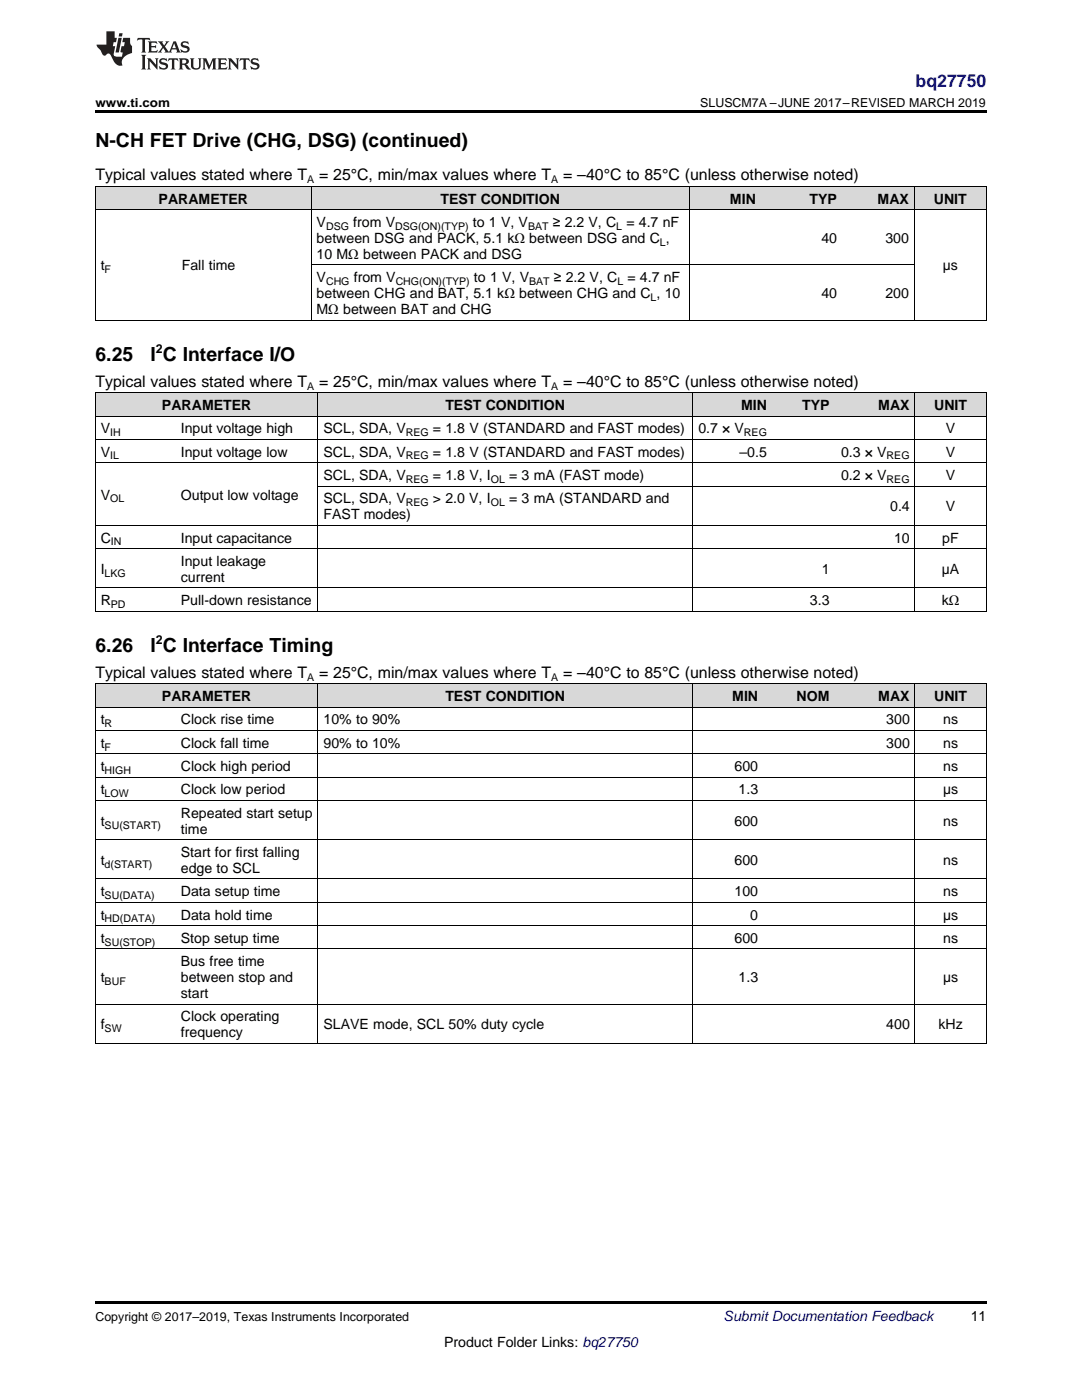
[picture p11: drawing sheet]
<svg xmlns="http://www.w3.org/2000/svg" width="216mm" height="279mm" viewBox="0 0 216 279" stroke-linecap="round" stroke-linejoin="round" font-family="sans-serif">
<defs><g id="words">
<g font-size="3.9">
<text x="19" y="29.3">N-CH FET Drive (CHG, DSG) (continued)</text>
<text x="19" y="72">6.25</text>
<text x="30.1" y="72">I C Interface I/O</text>
<text x="19" y="130.1">6.26</text>
<text x="30.1" y="130.1">I C Interface Timing</text>
</g>
<text font-size="3.5" fill="#00f" x="182.7" y="17.3">bq27750</text>
<g font-size="3.2">
<text x="19" y="36">Typical values stated where T</text>
<text x="63.7" y="36">= 25°C, min/max values where T</text>
<text x="112.4" y="36">= –40°C to 85°C (unless otherwise noted)</text>
<text x="19" y="77.2">Typical values stated where T</text>
<text x="63.7" y="77.2">= 25°C, min/max values where T</text>
<text x="112.4" y="77.2">= –40°C to 85°C (unless otherwise noted)</text>
<text x="19" y="135.3">Typical values stated where T</text>
<text x="63.7" y="135.3">= 25°C, min/max values where T</text>
<text x="112.4" y="135.3">= –40°C to 85°C (unless otherwise noted)</text>
</g>
<g font-size="2.8">
<text x="31.6" y="40.6">PARAMETER</text>
<text x="87.9" y="40.6">TEST CONDITION</text>
<text x="145.7" y="40.6">MIN</text>
<text x="161.5" y="40.6">TYP</text>
<text x="175.1" y="40.6">MAX</text>
<text x="186.3" y="40.6">UNIT</text>
<text x="63.2" y="45.3">V</text>
<text x="70.5" y="45.3">from V</text>
<text x="94.4" y="45.3">to 1 V, V</text>
<text x="110.3" y="45.3">≥ 2.2 V, C</text>
<text x="125" y="45.3">= 4.7 nF</text>
<text x="20.1" y="54">t</text>
<text x="36.3" y="54">Fall time</text>
<text x="63.2" y="48.5">between DSG and PACK, 5.1 kΩ between DSG and C ,</text>
<text x="63.2" y="51.6">10 MΩ between PACK and DSG</text>
<text x="163.9" y="48.5">40</text>
<text x="176.7" y="48.5">300</text>
<text x="188.1" y="54">µs</text>
<text x="63.2" y="56.3">V</text>
<text x="63.2" y="59.5">between CHG and BAT, 5.1 kΩ between CHG and C , 10</text>
<text x="70.6" y="56.3">from V</text>
<text x="94.6" y="56.3">to 1 V, V</text>
<text x="110.5" y="56.3">≥ 2.2 V, C</text>
<text x="125.2" y="56.3">= 4.7 nF</text>
<text x="163.9" y="59.5">40</text>
<text x="176.7" y="59.5">200</text>
<text x="63.2" y="62.7">MΩ between BAT and CHG</text>
<text x="32.3" y="81.8">PARAMETER</text>
<text x="88.9" y="81.8">TEST CONDITION</text>
<text x="147.9" y="81.8">MIN</text>
<text x="160.1" y="81.8">TYP</text>
<text x="175.3" y="81.8">MAX</text>
<text x="186.4" y="81.8">UNIT</text>
<text x="20.1" y="86.5">V</text>
<text x="36.1" y="86.5">Input voltage high</text>
<text x="64.6" y="86.5">SCL, SDA, V</text>
<text x="86.4" y="86.5">= 1.8 V (STANDARD and FAST modes)</text>
<text x="139.3" y="86.5">0.7 × V</text>
<text x="188.7" y="86.5">V</text>
<text x="20.1" y="91.1">V</text>
<text x="36.1" y="91.1">Input voltage low</text>
<text x="64.6" y="91.1">SCL, SDA, V</text>
<text x="64.6" y="95.8">SCL, SDA, V</text>
<text x="86.4" y="91.1">= 1.8 V (STANDARD and FAST modes)</text>
<text x="86.4" y="95.8">= 1.8 V, I</text>
<text x="101.6" y="95.8">= 3 mA (FAST mode)</text>
<text x="147.6" y="91.1">–0.5</text>
<text x="167.8" y="91.1">0.3 × V</text>
<text x="167.8" y="95.8">0.2 × V</text>
<text x="188.7" y="91.1">V</text>
<text x="188.7" y="95.8">V</text>
<text x="20.1" y="99.7">V</text>
<text x="36.1" y="99.7">Output low voltage</text>
<text x="64.6" y="100.4">SCL, SDA, V</text>
<text x="86.4" y="100.4">&gt; 2.0 V, I</text>
<text x="101.6" y="100.4">= 3 mA (STANDARD and</text>
<text x="64.6" y="103.6">FAST modes)</text>
<text x="177.6" y="102">0.4</text>
<text x="188.7" y="102">V</text>
<text x="20.1" y="108.3">C</text>
<text x="36.1" y="108.3">Input capacitance</text>
<text x="36.1" y="112.9">Input leakage</text>
<text x="178.4" y="108.3">10</text>
<text x="188" y="108.3">pF</text>
<text x="20.1" y="114.5">I</text>
<text x="36.1" y="116.1">current</text>
<text x="164" y="114.5">1</text>
<text x="187.9" y="114.5">µA</text>
<text x="20.1" y="120.8">R</text>
<text x="36.1" y="120.8">Pull-down resistance</text>
<text x="161.6" y="120.8">3.3</text>
<text x="187.9" y="120.8">kΩ</text>
<text x="32.3" y="139.9">PARAMETER</text>
<text x="88.9" y="139.9">TEST CONDITION</text>
<text x="146.1" y="139.9">MIN</text>
<text x="159" y="139.9">NOM</text>
<text x="175.3" y="139.9">MAX</text>
<text x="186.4" y="139.9">UNIT</text>
<text x="20.1" y="144.6">t</text>
<text x="20.1" y="149.2">t</text>
<text x="36.1" y="144.6">Clock rise time</text>
<text x="36.1" y="149.2">Clock fall time</text>
<text x="64.6" y="144.6">10% to 90%</text>
<text x="64.6" y="149.2">90% to 10%</text>
<text x="176.8" y="144.6">300</text>
<text x="176.8" y="149.2">300</text>
<text x="188.2" y="144.6">ns</text>
<text x="188.2" y="149.2">ns</text>
<text x="20.1" y="153.9">t</text>
<text x="36.1" y="153.9">Clock high period</text>
<text x="146.6" y="153.9">600</text>
<text x="188.2" y="153.9">ns</text>
<text x="20.1" y="158.5">t</text>
<text x="36.1" y="158.5">Clock low period</text>
<text x="147.4" y="158.5">1.3</text>
<text x="188.2" y="158.5">µs</text>
<text x="20.1" y="164.8">t</text>
<text x="36.1" y="163.2">Repeated start setup</text>
<text x="36.1" y="166.4">time</text>
<text x="146.6" y="164.8">600</text>
<text x="188.2" y="164.8">ns</text>
<text x="20.1" y="172.6">t</text>
<text x="36.1" y="171">Start for first falling</text>
<text x="146.6" y="172.6">600</text>
<text x="188.2" y="172.6">ns</text>
<text x="20.1" y="178.9">t</text>
<text x="36.1" y="174.2">edge to SCL</text>
<text x="36.1" y="178.9">Data setup time</text>
<text x="146.6" y="178.9">100</text>
<text x="188.2" y="178.9">ns</text>
<text x="20.1" y="183.5">t</text>
<text x="36.1" y="183.5">Data hold time</text>
<text x="149.7" y="183.5">0</text>
<text x="188.2" y="183.5">µs</text>
<text x="20.1" y="188.2">t</text>
<text x="36.1" y="188.2">Stop setup time</text>
<text x="146.6" y="188.2">600</text>
<text x="188.2" y="188.2">ns</text>
<text x="20.1" y="196">t</text>
<text x="36.1" y="192.8">Bus free time</text>
<text x="36.1" y="196">between stop and</text>
<text x="147.4" y="196">1.3</text>
<text x="188.2" y="196">µs</text>
<text x="36.1" y="199.2">start</text>
<text x="36.1" y="203.8">Clock operating</text>
<text x="20.1" y="205.4">f</text>
<text x="36.1" y="207">frequency</text>
<text x="64.6" y="205.4">SLAVE mode, SCL 50% duty cycle</text>
<text x="176.8" y="205.4">400</text>
<text x="187.3" y="205.4">kHz</text>
<text x="193.7" y="263.6">11</text>
<text x="88.6" y="268.9">Product Folder Links: bq27750</text>
</g>
<text font-size="2.8" fill="#0000c8" x="144.4" y="263.6">Submit Documentation Feedback</text>
<g font-size="2.5">
<text x="19" y="21.4">www.ti.com</text>
<text x="139.7" y="21.4">SLUSCM7A –JUNE 2017–REVISED MARCH 2019</text>
<text x="31.1" y="70.4">2</text>
<text x="31.1" y="128.6">2</text>
<text x="19" y="263.6">Copyright © 2017–2019, Texas Instruments Incorporated</text>
</g>
<g font-size="2.1">
<text x="61.3" y="36.6">A</text>
<text x="110" y="36.6">A</text>
<text x="65.1" y="45.9">DSG</text>
<text x="78.8" y="45.9">DSG(ON)(TYP)</text>
<text x="105.4" y="45.9">BAT</text>
<text x="123" y="45.9">L</text>
<text x="131.7" y="49">L</text>
<text x="20.9" y="54.5">F</text>
<text x="65.1" y="56.9">CHG</text>
<text x="79" y="56.9">CHG(ON)(TYP)</text>
<text x="105.6" y="56.9">BAT</text>
<text x="123.2" y="56.9">L</text>
<text x="129.8" y="60">L</text>
<text x="61.3" y="77.8">A</text>
<text x="110" y="77.8">A</text>
<text x="22" y="87">IH</text>
<text x="81" y="87">REG</text>
<text x="148.4" y="87">REG</text>
<text x="22" y="91.7">IL</text>
<text x="81" y="91.7">REG</text>
<text x="176.9" y="91.7">REG</text>
<text x="22" y="100.3">OL</text>
<text x="81" y="96.3">REG</text>
<text x="81" y="101">REG</text>
<text x="97.9" y="96.3">OL</text>
<text x="97.9" y="101">OL</text>
<text x="176.9" y="96.3">REG</text>
<text x="22.1" y="108.8">IN</text>
<text x="20.9" y="115.1">LKG</text>
<text x="22.1" y="121.3">PD</text>
<text x="61.3" y="135.9">A</text>
<text x="110" y="135.9">A</text>
<text x="20.9" y="145.1">R</text>
<text x="20.9" y="149.8">F</text>
<text x="20.9" y="154.4">HIGH</text>
<text x="20.9" y="159.1">LOW</text>
<text x="20.9" y="165.3">SU(START)</text>
<text x="20.9" y="173.2">d(START)</text>
<text x="20.9" y="179.4">SU(DATA)</text>
<text x="20.9" y="184.1">HD(DATA)</text>
<text x="20.9" y="188.7">SU(STOP)</text>
<text x="20.9" y="196.6">BUF</text>
<text x="20.9" y="206">SW</text>
</g>
</g></defs>
<g fill="#d8d8d8">
<path d="M19 136.5h16v4.7h-16z"/>
<path d="M35 136.5h28.5v4.7h-28.5z"/>
<path d="M63.5 136.5h74.6v4.7h-74.6z"/>
<path d="M138.1 136.5h14.3v4.7h-14.3z"/>
<path d="M152.4 136.5h14.2v4.7h-14.2z"/>
<path d="M166.6 136.5h16v4.7h-16z"/>
<path d="M182.6 136.5h14.2v4.7h-14.2z"/>
<path d="M19 78.4h16v4.7h-16z"/>
<path d="M35 78.4h28.5v4.7h-28.5z"/>
<path d="M63.5 78.4h28.4v4.7h-28.4z"/>
<path d="M91.9 78.4h46.2v4.7h-46.2z"/>
<path d="M138.1 78.4h16.1v4.7h-16.1z"/>
<path d="M154.2 78.4h12.4v4.7h-12.4z"/>
<path d="M166.6 78.4h16v4.7h-16z"/>
<path d="M182.6 78.4h14.2v4.7h-14.2z"/>
<path d="M19 37.3h16.2v4.6h-16.2z"/>
<path d="M35.2 37.3h26.9v4.6h-26.9z"/>
<path d="M62.1 37.3h30.6v4.6h-30.6z"/>
<path d="M92.7 37.3h44.8v4.6h-44.8z"/>
<path d="M137.5 37.3h14.4v4.6h-14.4z"/>
<path d="M151.9 37.3h16.2v4.6h-16.2z"/>
<path d="M168.1 37.3h14.4v4.6h-14.4z"/>
<path d="M182.5 37.3h14.3v4.6h-14.3z"/>
</g>
<g fill="#000">
<path d="M19 22h177.8v.5h-177.8zM19 63.9h.2zM62 63.9h.1zM92.6 63.9h.1zM137.4 63.9h.1zM182.4 63.9h.1zM196.7 63.9h.1zM19 122h.2zM63.4 122h.1zM91.8 122h.1zM138 122h.1zM182.5 122h.1z"/>
<path d="M196.7 122h.1zM19 208.2l.2 .1zM63.4 208.2l.1 .1zM138 208.2l.1 .1zM182.5 208.2l.1 .1zM196.7 208.2l.1 .1zM19 259.7h177.8v.5h-177.8z"/>
</g>
<g fill="none" stroke="#000" stroke-width=".2">
<path d="M19 37.2h177.8M19.1 37.2v26.7M62.1 37.2v26.7M137.5 37.2v26.7M182.4 37.2v26.7M196.8 37.2v26.7M19 41.9h177.8M62.1 52.9h120.4M19 78.4h177.8v43.6M19 63.9h177.8M19.1 78.4v43.6M63.4 78.4v43.6"/>
<path d="M138.1 78.4v43.6M182.5 78.4v43.6M19 92.3h177.8M19 87.7h177.8M19 83h177.8M63.5 97h133.3M19 117.3h177.8M19 109.5h177.8M19 104.8h177.8M19 136.5h177.8v71.8M19 122h177.8M19.1 136.5v71.8"/>
<path d="M63.4 136.5v71.8M138.1 136.5v71.8M182.5 136.5v71.8M19 159.8h177.8M19 155.1h177.8M19 150.4h177.8M19 145.8h177.8M19 141.1h177.8M19 175.4h177.8M19 167.6h177.8M19 189.4h177.8M19 184.7h177.8"/>
<path d="M19 180.1h177.8M19 208.2h177.8M19 200.4h177.8"/>
</g>
<g fill="#231f20">
<path d="M27.5 7.6l-.1 .5 .4-.2h.6v.1v2.1l-.2 .4h1l-.3-.4v-2.1l.1-.1h.5l.5 .2-.2-.5zM29.5 8.3l.2 .3v1.5l-.2 .4h1.8l.2-.6a1.04 1.04 0 0 1-1.3 .2v-.7h.6l.3 .2v-.6l-.3 .2h-.6v-.6l.8-.1 .4 .3-.2-.5zM31.5 8.3l.9 1.1-.9 1.1h.8l-.2-.2 .5-.7 .4 .7-.2 .2h1.5l-.1-.2 .1-.4h.9l.1 .4-.2 .2h1l-.3-.3-.7-1.9h-.5l-.9 2-.8-1 .9-1h-.8l.1 .3-.3 .5-.4-.6 .2-.2zM34.7 8.6l.4 1h-.7zM36.3 8.4a.63 .63 0 0 0-.2 .7 .63 .63 0 0 0 .6 .4l.6 .2 .1 .2a.75 .75 0 0 1-.7 .4 .75 .75 0 0 1-.6-.5l.1 .7 .1-.1a1.11 1.11 0 0 0 1.5-.6 1.13 1.13 0 0 0-1.2-.8l-.1-.4a1.04 1.04 0 0 1 1.2 .2l-.2-.5-.1 .1-.5-.2zM28.2 10.9l.2 .4v2.2l-.2 .4h1l-.3-.4v-2.2l.3-.4zM29.3 11.6l.3 .4v1.5l-.3 .4h.8l-.2-.4v-1.3l1.5 1.7v-1.9l.2-.4h-.7l.2 .4v.9l-1.1-1.3zM32 11.8a.62 .62 0 0 0-.2 .7 .62 .62 0 0 0 .6 .4l.6 .1 .1 .3a.76 .76 0 0 1-.7 .3 .76 .76 0 0 1-.6-.4l.1 .7 .1-.1a1.11 1.11 0 0 0 1.5-.6 1.13 1.13 0 0 0-1.2-.8l-.1-.4a1.04 1.04 0 0 1 1.2 .2l-.2-.6-.1 .1-.5-.1zM33.7 11.6l-.2 .6a.61 .61 0 0 1 .8-.3v1.6l-.2 .4h.9l-.2-.4v-1.6a.63 .63 0 0 1 .8 .3l-.2-.6zM35.6 11.6l.3 .4v1.5l-.3 .4h1l-.2-.2v-.8l.5 .2a.76 .76 0 0 0 1.2 .7l-1-1a.58 .58 0 0 0 .6-.5 .58 .58 0 0 0-.5-.6zM36.4 11.9h.1a.45 .45 0 0 1 .5 .1 .45 .45 0 0 1 .1 .5l-.7 .2zM37.9 11.6l.2 .2a2.17 2.17 0 0 0 .3 1.9 .99 .99 0 0 0 1.6-.6v-1.1l.2-.4h-.7l.2 .2a1.92 1.92 0 0 1-.2 1.8 .6 .6 0 0 1-.9-.5v-1.1l.2-.4zM40.4 11.6l.2 .4v1.5l-.2 .4h.7l-.2-.4v-1.4l.8 1.8 .8-1.8v1.4l-.2 .4h.9l-.2-.4v-1.5l.2-.4h-.8l-.6 1.5-.6-1.5zM43.4 11.6l.2 .4v1.5l-.2 .4h1.8l.2-.6a1.04 1.04 0 0 1-1.3 .1v-.6h.5l.4 .2v-.6l-.4 .2h-.5v-.7h.8l.3 .3-.1-.6zM45.5 11.6l.2 .4v1.5l-.2 .4h.7l-.2-.4v-1.3l1.5 1.7v-1.9l.2-.4h-.7l.2 .4v.9l-1.1-1.3zM47.9 11.6l-.1 .6a.61 .61 0 0 1 .8-.3v1.6l-.3 .4h1l-.3-.4 .1-1.6a.63 .63 0 0 1 .7 .3l-.1-.6zM50.2 11.8a.62 .62 0 0 0-.2 .7 .62 .62 0 0 0 .6 .4l.6 .1 .2 .3a.76 .76 0 0 1-.8 .3 .76 .76 0 0 1-.6-.4l.1 .7 .2-.1a1.11 1.11 0 0 0 1.5-.6 1.13 1.13 0 0 0-1.3-.8l-.1-.4a1.04 1.04 0 0 1 1.2 .2l-.1-.6-.2 .1-.5-.1z"/>
<path d="M21.2 6.3v2.6h-1.9l.1 .4 .7 .9a.91 .91 0 0 0 1 .8 .56 .56 0 0 1 .5-.3 .56 .56 0 0 1 .5 .3l.4 .8a1.53 1.53 0 0 0 1.9 1.2 1.54 1.54 0 0 1 1-2.1l.9-.3v-1.4a1.52 1.52 0 0 1-.3-1.6h-1.4l-.2 .8h.5l-.2 .8h-.4l-.2 1v.2l.4 .1-.2 .8a1.93 1.93 0 0 1-1.6-.3l.3-1.8h-.5l.2-.8h.4l.2-.8h-.4v-1.3zM23.6 7.6l-.6 2.9h.7l.6-2.9zM23.8 6.6l-.1 .7h.6l.2-.7z"/>
</g>
<use href="#words"/>
</svg>
